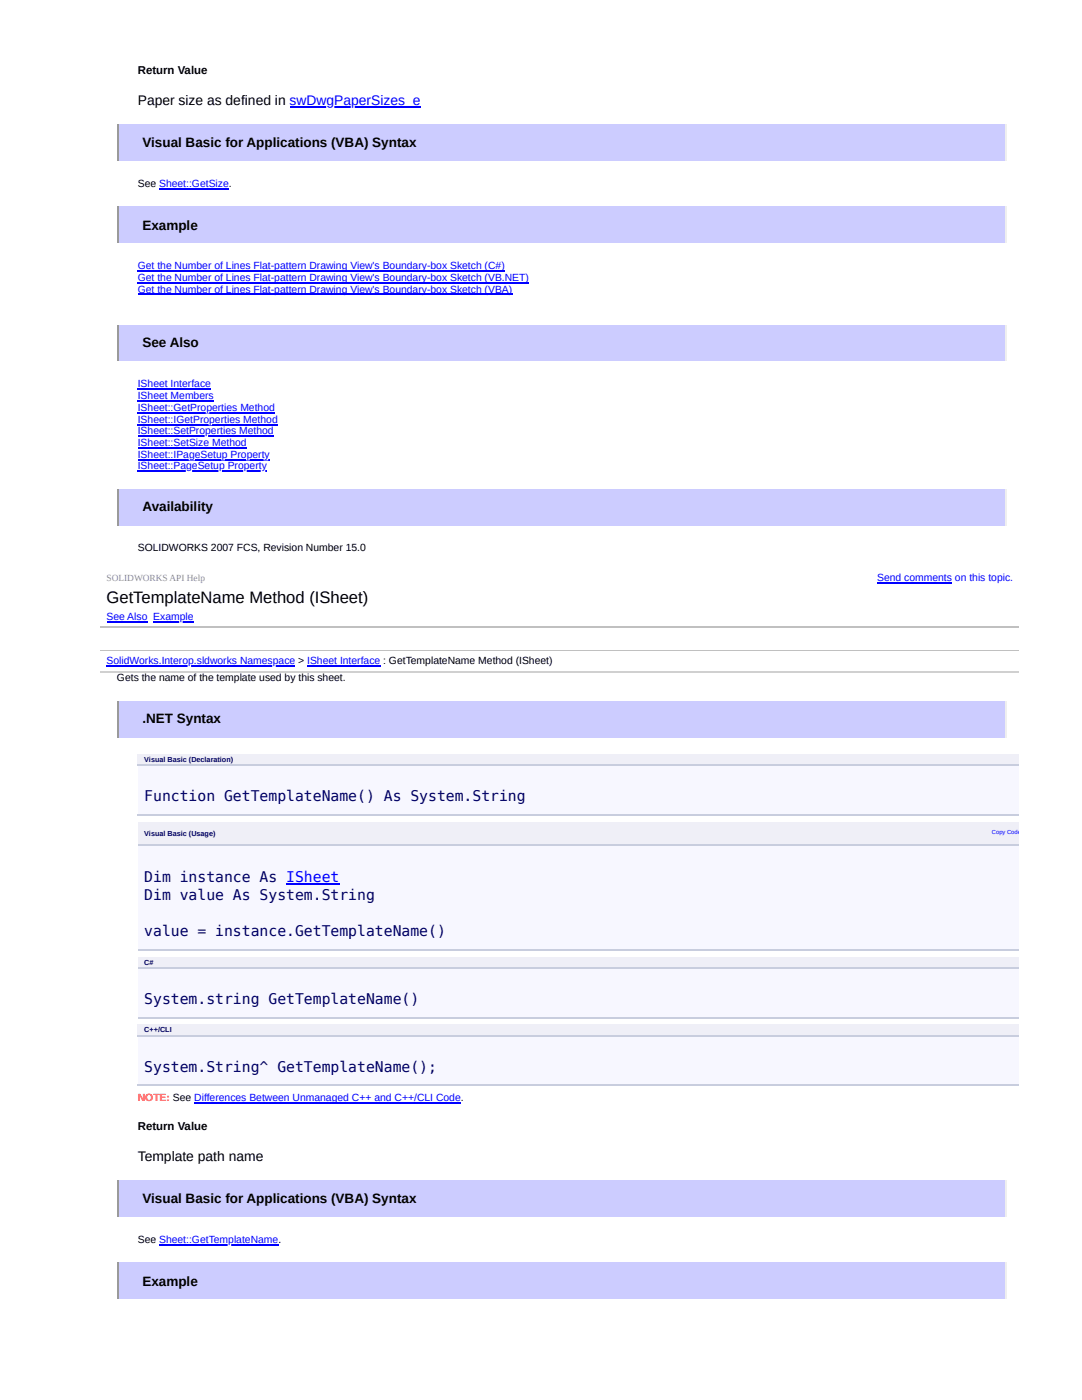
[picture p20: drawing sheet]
<svg xmlns="http://www.w3.org/2000/svg" width="216mm" height="279mm" viewBox="0 0 216 279" stroke-linecap="round" stroke-linejoin="round" font-family="sans-serif">
<defs><g id="words">
<text font-size="3.3" x="21.3" y="120.4">GetTemplateName Method (ISheet)</text>
<g font-size="2.9" fill="#006">
<text x="28.8" y="159.9">Function GetTemplateName() As System.String</text>
<text x="28.8" y="175.9">Dim instance As ISheet</text>
<text x="28.8" y="179.6">Dim value As System.String</text>
<text x="28.8" y="186.8">value = instance.GetTemplateName()</text>
<text x="28.8" y="200.3">System.string GetTemplateName()</text>
<text x="28.8" y="213.8">System.String^ GetTemplateName();</text>
</g>
<g font-size="2.8">
<text x="27.5" y="21">Paper size as defined in swDwgPaperSizes_e</text>
<text x="27.5" y="231.7">Template path name</text>
</g>
<g font-size="2.7">
<text x="28.4" y="29.3">Visual Basic for Applications (VBA) Syntax</text>
<text x="28.4" y="45.9">Example</text>
<text x="28.4" y="69.3">See Also</text>
<text x="28.4" y="102">Availability</text>
<text x="28.4" y="144.3">.NET Syntax</text>
<text x="28.4" y="240.1">Visual Basic for Applications (VBA) Syntax</text>
<text x="28.4" y="256.7">Example</text>
</g>
<g font-size="2.3">
<text x="27.5" y="14.8">Return Value</text>
<text x="27.5" y="225.5">Return Value</text>
</g>
<g font-size="2.1">
<text x="27.5" y="37.4">See Sheet::GetSize.</text>
<text x="27.5" y="110">SOLIDWORKS 2007 FCS, Revision Number 15.0</text>
<text x="23.3" y="136">Gets the name of the template used by this sheet.</text>
<text x="27.5" y="248.1">See Sheet::GetTemplateName.</text>
</g>
<g font-size="2.1" fill="#00f">
<text x="27.5" y="53.7">Get the Number of Lines Flat-pattern Drawing View's Boundary-box Sketch (C#)</text>
<text x="27.5" y="56">Get the Number of Lines Flat-pattern Drawing View's Boundary-box Sketch (VB.NET)</text>
<text x="27.5" y="58.4">Get the Number of Lines Flat-pattern Drawing View's Boundary-box Sketch (VBA)</text>
<text x="27.5" y="77.3">ISheet Interface</text>
<text x="27.5" y="79.7">ISheet Members</text>
<text x="27.5" y="82">ISheet::GetProperties Method</text>
<text x="27.5" y="84.3">ISheet::IGetProperties Method</text>
<text x="27.5" y="86.7">ISheet::SetProperties Method</text>
<text x="27.5" y="89">ISheet::SetSize Method</text>
<text x="27.5" y="91.3">ISheet::IPageSetup Property</text>
<text x="27.5" y="93.7">ISheet::PageSetup Property</text>
<text x="175" y="116">Send comments on this topic.</text>
<text x="21.3" y="123.8">See Also Example</text>
<text x="21.3" y="132.6">SolidWorks.Interop.sldworks Namespace &gt; ISheet Interface : GetTemplateName Method (ISheet)</text>
</g>
<text font-size="2.1" fill="#f00" x="27.5" y="219.8">NOTE: See Differences Between Unmanaged C++ and C++/CLI Code.</text>
<text font-size="1.9" fill="#8c8c8c" x="21.3" y="116">SOLIDWORKS API Help</text>
<g font-size="1.4" fill="#006">
<text x="28.8" y="152.1">Visual Basic (Declaration)</text>
<text x="28.8" y="166.9">Visual Basic (Usage)</text>
<text x="28.8" y="192.6">C#</text>
<text x="28.8" y="206.1">C++/CLI</text>
</g>
<text font-size="1.2" fill="#00f" x="197.9" y="166.5">Copy Code</text>
</g></defs>
<path d="M23.3 24.9h177.6v7.3h-177.6z" fill="#ccf"/>
<path d="M200.7 24.9v7.3" fill="none" stroke="#eee" stroke-width=".26"/>
<path d="M23.5 24.9v7.3" fill="none" stroke="#9a9a9a" stroke-width=".26"/>
<path d="M23.3 41.2h177.6v7.3h-177.6z" fill="#ccf"/>
<path d="M200.7 41.2v7.3" fill="none" stroke="#eee" stroke-width=".26"/>
<path d="M23.5 41.2v7.3" fill="none" stroke="#9a9a9a" stroke-width=".26"/>
<path d="M23.3 64.9h177.6v7h-177.6z" fill="#ccf"/>
<path d="M200.7 64.9v7" fill="none" stroke="#eee" stroke-width=".26"/>
<path d="M23.5 64.9v7" fill="none" stroke="#9a9a9a" stroke-width=".26"/>
<path d="M23.3 97.6h177.6v7.2h-177.6z" fill="#ccf"/>
<path d="M200.7 97.6v7.2" fill="none" stroke="#eee" stroke-width=".26"/>
<path d="M23.5 97.6v7.2" fill="none" stroke="#9a9a9a" stroke-width=".26"/>
<path d="M20 113.4h183.2v20.8h-183.2z" fill="#fff"/>
<path d="M20 125.2h183.2M20 129.9h183.2" fill="none" stroke="#c0c0c0" stroke-width=".26"/>
<path d="M20 130h183.2v3.9h-183.2z" fill="#fff"/>
<path d="M20 134h183.2" fill="none" stroke="#d0d0d0" stroke-width=".26"/>
<path d="M23.3 139.9h177.6v7.2h-177.6z" fill="#ccf"/>
<path d="M200.7 139.9v7.2" fill="none" stroke="#eee" stroke-width=".26"/>
<path d="M23.5 139.9v7.2" fill="none" stroke="#9a9a9a" stroke-width=".26"/>
<g fill="#efeff7">
<path d="M27.5 150.5h154.7v2.1h-154.7z"/>
<path d="M182.2 150.5h21v2.1h-21z"/>
</g>
<path d="M27.5 152.6h175.7v10.1h-175.7z" fill="#f7f7ff"/>
<path d="M27.5 152.7h175.7M27.5 162.6h175.7" fill="none" stroke="#c8cdde" stroke-width=".26"/>
<g fill="#efeff7">
<path d="M27.5 164h102.5v4.7h-102.5z"/>
<path d="M130 164h73.2v4.7h-73.2z"/>
</g>
<path d="M27.5 168.7h175.7v20.7h-175.7z" fill="#f7f7ff"/>
<path d="M27.5 168.6h175.7M27.5 189.6h175.7" fill="none" stroke="#c8cdde" stroke-width=".26"/>
<g fill="#efeff7">
<path d="M27.5 191h105.9v2.1h-105.9z"/>
<path d="M133.4 191h69.8v2.1h-69.8z"/>
</g>
<path d="M27.5 193.1h175.7v9.8h-175.7z" fill="#f7f7ff"/>
<path d="M27.5 193.2h175.7M27.5 203.1h175.7" fill="none" stroke="#c8cdde" stroke-width=".26"/>
<g fill="#efeff7">
<path d="M27.5 204.5h129.5v2.1h-129.5z"/>
<path d="M157 204.5h46.2v2.1h-46.2z"/>
</g>
<path d="M27.5 206.6h175.7v10.1h-175.7z" fill="#f7f7ff"/>
<path d="M27.5 206.7h175.7M27.5 216.6h175.7" fill="none" stroke="#c8cdde" stroke-width=".26"/>
<path d="M23.3 235.6h177.6v7.3h-177.6z" fill="#ccf"/>
<path d="M200.7 235.6v7.3" fill="none" stroke="#eee" stroke-width=".26"/>
<path d="M23.5 235.6v7.3" fill="none" stroke="#9a9a9a" stroke-width=".26"/>
<path d="M23.3 252h177.6v7.3h-177.6z" fill="#ccf"/>
<path d="M200.7 252v7.3" fill="none" stroke="#eee" stroke-width=".26"/>
<path d="M23.5 252v7.3" fill="none" stroke="#9a9a9a" stroke-width=".26"/>
<g fill="none" stroke="#00f" stroke-width=".26">
<path d="M31.8 37.7h13.9M57.8 21.4h26.1M27.5 54.1h73.2M27.5 56.4h78.1M27.5 58.8h74.7M27.5 77.7h14.6M27.5 80h15.2M27.5 82.4h27.4M27.5 84.7h27.9M27.5 87.1h27.1M27.5 89.4h21.7M27.5 91.7h26.3"/>
<path d="M27.5 94.1h25.7M175 116.4h15M21.3 124.2h8.1M21.3 133h37.6M30.6 124.2h8M61.3 133h14.6M57.1 176.3h10.6M38.8 220.2h53.2M31.8 248.5h23.7"/>
</g>
<use href="#words"/>
</svg>
